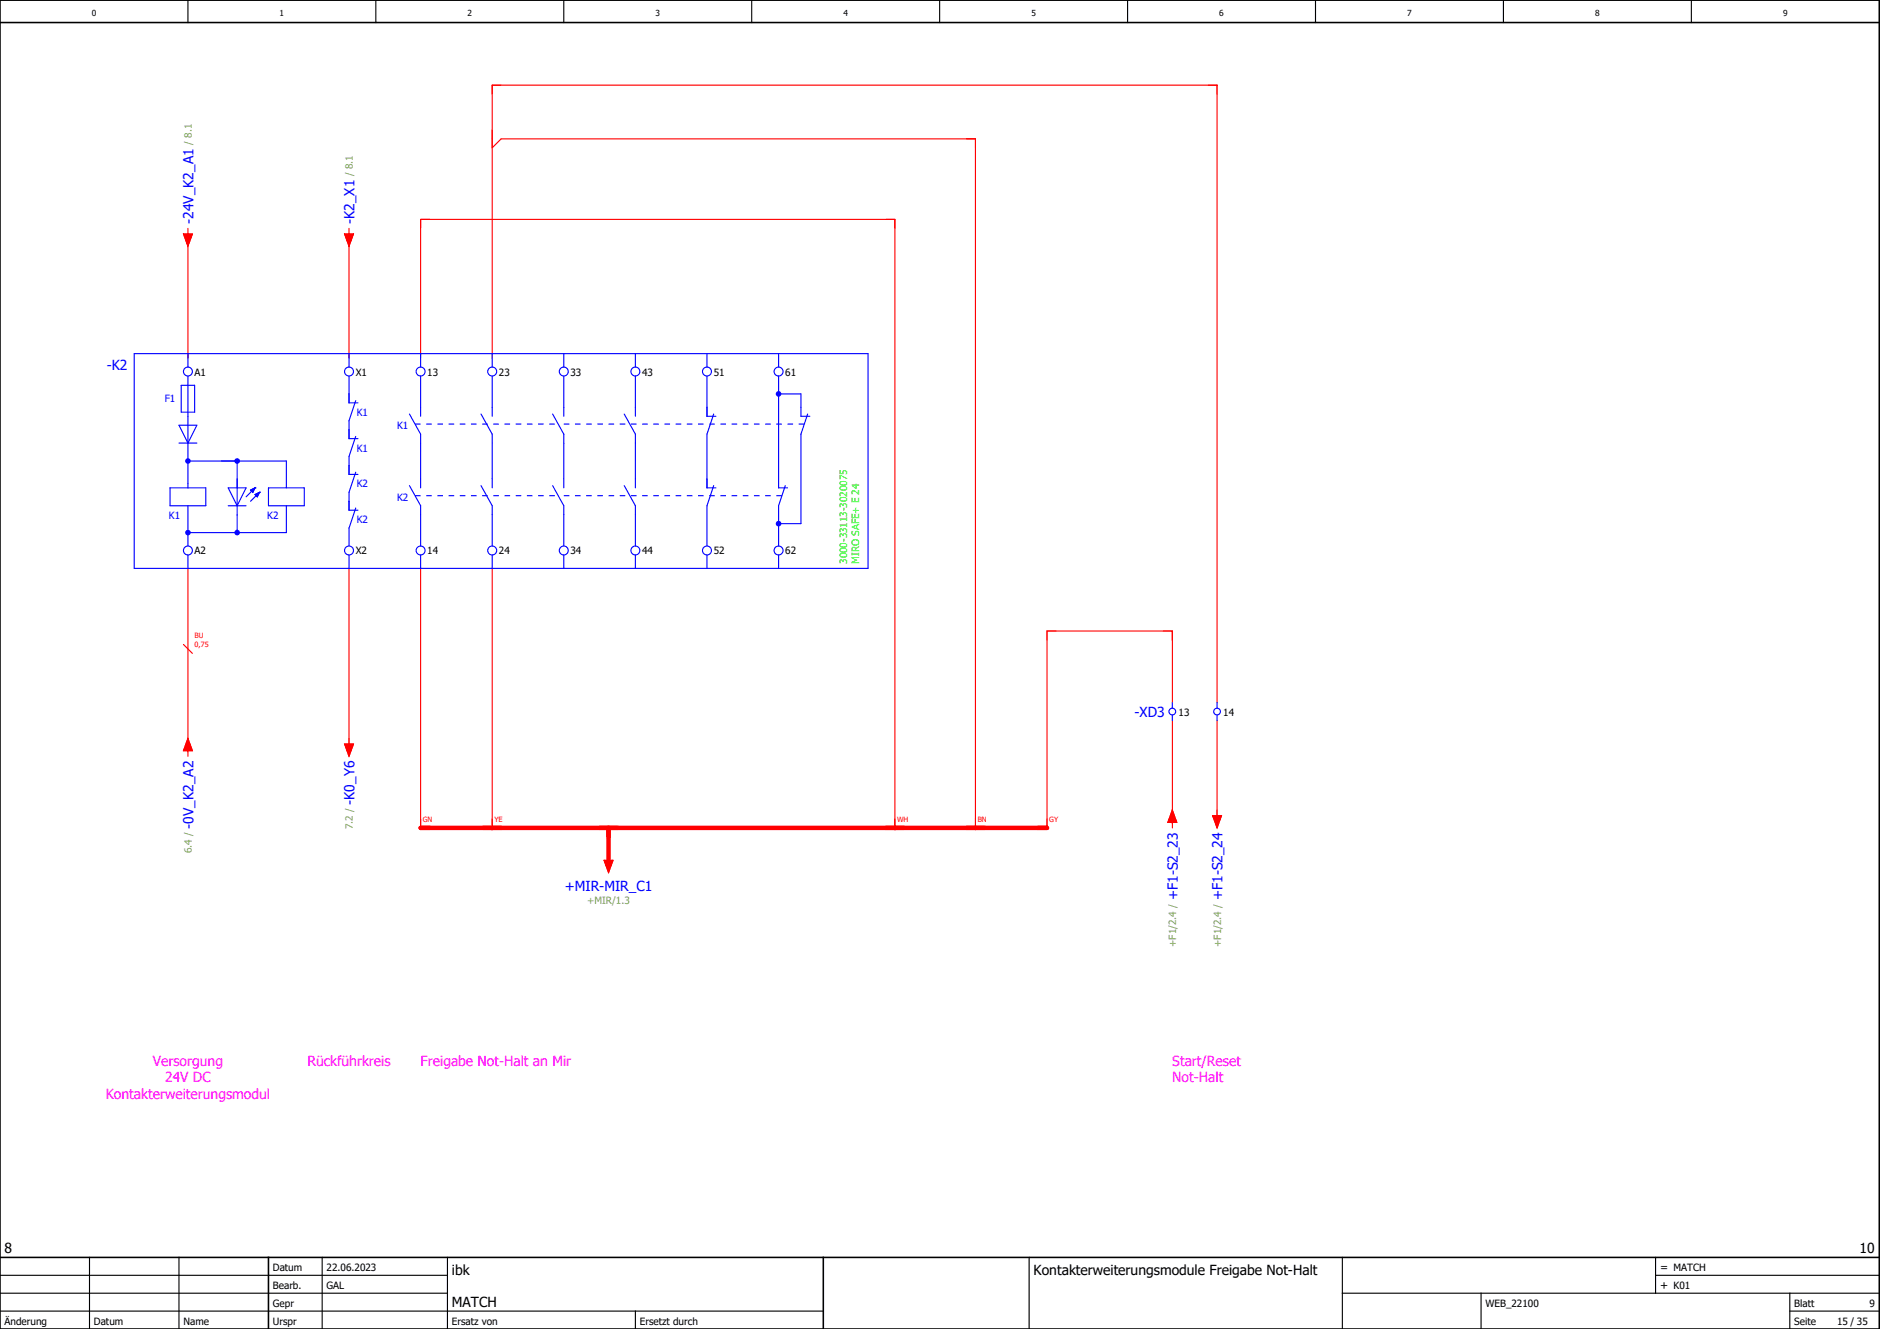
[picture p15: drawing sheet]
<svg xmlns="http://www.w3.org/2000/svg" width="420mm" height="297mm" viewBox="0 0 420 297" stroke-linecap="round" stroke-linejoin="round" font-family="sans-serif">
<defs><g id="words">
<g font-size="3.1" fill="#00f">
<text x="43.2" y="50" transform="rotate(-90 43.2 50)">-24V_K2_A1</text>
<text x="79.2" y="50" transform="rotate(-90 79.2 50)">-K2_X1</text>
<text x="23.9" y="82.6">-K2</text>
<text x="253.6" y="160.3">-XD3</text>
<text x="79.2" y="179.9" transform="rotate(-90 79.2 179.9)">-K0_Y6</text>
<text x="43.2" y="185.2" transform="rotate(-90 43.2 185.2)">-0V_K2_A2</text>
<text x="126.2" y="199.1">+MIR-MIR_C1</text>
<text x="263.2" y="201.3" transform="rotate(-90 263.2 201.3)">+F1-S2_23</text>
<text x="273.2" y="201.3" transform="rotate(-90 273.2 201.3)">+F1-S2_24</text>
</g>
<g font-size="3.1" fill="#f0f">
<text x="34.2" y="238.1">Versorgung</text>
<text x="68.7" y="238.1">Rückführkreis</text>
<text x="94" y="238.1">Freigabe Not-Halt an Mir</text>
<text x="262" y="238.1">Start/Reset</text>
<text x="23.6" y="245.6">Kontakterweiterungsmodul</text>
<text x="36.9" y="241.9">24V DC</text>
<text x="262" y="241.9">Not-Halt</text>
</g>
<g font-size="3.1">
<text x="1" y="280">8</text>
<text x="415.6" y="280">10</text>
<text x="101" y="285">ibk</text>
<text x="231" y="285">Kontakterweiterungsmodule Freigabe Not-Halt</text>
<text x="101" y="292">MATCH</text>
</g>
<g font-size="2.5">
<text x="371" y="284">= MATCH</text>
<text x="371" y="288">+ K01</text>
</g>
<g font-size="2.2" fill="#7ca552">
<text x="42.9" y="32.4" transform="rotate(-90 42.9 32.4)">/ 8.1</text>
<text x="78.9" y="39.4" transform="rotate(-90 78.9 39.4)">/ 8.1</text>
<text x="78.9" y="185.4" transform="rotate(-90 78.9 185.4)">7.2 /</text>
<text x="42.9" y="190.7" transform="rotate(-90 42.9 190.7)">6.4 /</text>
<text x="131.2" y="202">+MIR/1.3</text>
<text x="262.9" y="211.6" transform="rotate(-90 262.9 211.6)">+F1/2.4 /</text>
<text x="272.9" y="211.6" transform="rotate(-90 272.9 211.6)">+F1/2.4 /</text>
</g>
<g font-size="2.2">
<text x="43.5" y="83.9">A1</text>
<text x="79.5" y="83.9">X1</text>
<text x="95.5" y="83.9">13</text>
<text x="111.5" y="83.9">23</text>
<text x="127.5" y="83.9">33</text>
<text x="143.5" y="83.9">43</text>
<text x="159.5" y="83.9">51</text>
<text x="175.5" y="83.9">61</text>
<text x="43.5" y="123.9">A2</text>
<text x="79.5" y="123.9">X2</text>
<text x="95.5" y="123.9">14</text>
<text x="111.5" y="123.9">24</text>
<text x="127.5" y="123.9">34</text>
<text x="143.5" y="123.9">44</text>
<text x="159.5" y="123.9">52</text>
<text x="175.5" y="123.9">62</text>
<text x="263.4" y="159.9">13</text>
<text x="273.4" y="159.9">14</text>
<text x="61" y="284">Datum</text>
<text x="73" y="284">22.06.2023</text>
<text x="61" y="288">Bearb.</text>
<text x="61" y="292">Gepr</text>
<text x="73" y="288">GAL</text>
<text x="332" y="292">WEB_22100</text>
<text x="401" y="292">Blatt</text>
<text x="417.8" y="292">9</text>
<text x="1" y="296">Änderung</text>
<text x="21" y="296">Datum</text>
<text x="41" y="296">Name</text>
<text x="61" y="296">Urspr</text>
<text x="101" y="296">Ersatz von</text>
<text x="143" y="296">Ersetzt durch</text>
<text x="401" y="296">Seite</text>
<text x="410.6" y="296">15 / 35</text>
</g>
<g font-size="2.2" fill="#00f">
<text x="36.8" y="89.9">F1</text>
<text x="79.7" y="92.9">K1</text>
<text x="88.7" y="95.9">K1</text>
<text x="79.7" y="100.9">K1</text>
<text x="79.7" y="108.9">K2</text>
<text x="88.7" y="111.9">K2</text>
<text x="37.7" y="115.9">K1</text>
<text x="59.7" y="115.9">K2</text>
<text x="79.7" y="116.9">K2</text>
</g>
<g font-size="2.2" fill="#0f0">
<text x="189.3" y="126" transform="rotate(-90 189.3 126)">3000-33113-3020075</text>
<text x="192" y="126" transform="rotate(-90 192 126)">MIRO SAFE+ E 24</text>
</g>
<g font-size="1.9">
<text x="20.5" y="3.7">0</text>
<text x="62.5" y="3.7">1</text>
<text x="104.5" y="3.7">2</text>
<text x="146.5" y="3.7">3</text>
<text x="188.5" y="3.7">4</text>
<text x="230.5" y="3.7">5</text>
<text x="272.5" y="3.7">6</text>
<text x="314.5" y="3.7">7</text>
<text x="356.5" y="3.7">8</text>
<text x="398.5" y="3.7">9</text>
</g>
<g font-size="1.6" fill="#f00">
<text x="43.5" y="142.6">BU</text>
<text x="43.5" y="144.5">0,75</text>
<text x="94.5" y="183.7">GN</text>
<text x="110.5" y="183.7">YE</text>
<text x="200.5" y="183.7">WH</text>
<text x="218.5" y="183.7">BN</text>
<text x="234.5" y="183.7">GY</text>
</g>
</g></defs>
<g fill="none" stroke="#000" stroke-width=".25">
<path d="M42 0v5M84 0v5M126 0v5M168 0v5M210 0v5M252 0v5M294 0v5M336 0v5M378 0v5M0 293h184M0 289h100M0 285h100"/>
<path d="M20 281v16M40 281v16M72 281v16M100 281v16M142 293v4M230 281v16M300 289h120M300 281v16M331 289v8M370 285h50M370 281v8M400 293h20"/>
<path d="M400 289v8"/>
</g>
<path d="M0 5h420M0 0h420v297h-420zM0 281h420M60 281v16M184 281v16" fill="none" stroke="#000" stroke-width=".35"/>
<path d="M112 31h106v154M42 54v26M78 54v26M94 80v-31h106v136M110 80v-61h162v138M42 127v41M78 127v40M94 127v58M110 127v58M262 157v-16h-28v44M262 161v23M272 161v22" fill="none" stroke="#f00" stroke-width=".25"/>
<path d="M94 185h140M136 185v8" fill="none" stroke="#f00" stroke-width="1"/>
<g fill="none" stroke="#00f" stroke-width=".25">
<path d="M91.5 92.5l2.5 4.5v12M94 84v9M107.5 92.5l2.5 4.5v12M110 84v9M123.5 92.5l2.5 4.5v12M126 84v9M174 84v25h2M174 88h5v5h2M180.5 92.5l-1.5 4.5v20h-5M91.5 108.5l2.5 4.5v9M107.5 108.5l2.5 4.5v9M123.5 108.5l2.5 4.5v9"/>
<path d="M175.5 108.5l-1.5 4.5v9"/>
</g>
<path d="M92.8 94.8h32M179.8 94.8h-55M92.8 110.8h32M174.7 110.8h-49.9" fill="none" stroke="#00f" stroke-width=".25" stroke-dasharray="1.2 1.2" stroke-linecap="butt"/>
<g fill="#00f">
<circle cx="174" cy="117" r=".63"/>
<circle cx="174" cy="88" r=".62"/>
</g>
<path d="M42 119h22" fill="none" stroke="#00f" stroke-width=".25"/>
<g fill="#00f">
<circle cx="42" cy="119" r=".63"/>
<circle cx="42" cy="103" r=".63"/>
</g>
<path d="M40 95h4l-2 4zM40 99h4M40.5 86.1h3v6h-3zM42 84v9.1M139.5 92.5l2.5 4.5v12M142 84v9M158 84v9h2M159.5 92.5l-1.5 4.5v12h2M42 103h10.5M139.5 108.5l2.5 4.5v9M159.5 108.5l-1.5 4.5v9" fill="none" stroke="#00f" stroke-width=".25"/>
<circle cx="53" cy="119" r=".63" fill="#00f"/>
<path d="M49.5 103h14.5M53 103v6M53 115v4" fill="none" stroke="#00f" stroke-width=".25"/>
<circle cx="53" cy="103" r=".63" fill="#00f"/>
<g fill="none" stroke="#00f" stroke-width=".25">
<path d="M30 79h164v48h-164zM42 79v3M78 79v3M94 79v3M110 79v3M126 79v3M142 79v3M158 79v3M174 79v3M42 93.1v15.9M78 84v6h2M79.5 89.5l-1.5 4.5v4h2"/>
<path d="M79.5 97.5l-1.5 4.5v4h2M38 109h8v4h-8zM42 113v9M51 109h4l-2 4zM51 113h4M53 107v8M56 109.5l1-.5-.5 1zM57 109h.1M57 110.5l1-.5-.5 1zM57 109l-2 2M58 110h.1M58 110l-2 2"/>
<path d="M60 109h8v4h-8zM64 103v6M64 113v6M79.5 105.5l-1.5 4.5v4h2M79.5 113.5l-1.5 4.5v4M42 124v3M78 124v3M94 124v3M110 124v3M126 124v3M142 124v3M158 124v3"/>
<path d="M174 124v3M262 157v1.3M262 159.8v1.2M272 157v1.3M272 159.8v1.2"/>
<circle cx="42" cy="83" r="1"/>
<circle cx="78" cy="83" r="1"/>
<circle cx="94" cy="83" r="1"/>
<circle cx="110" cy="83" r="1"/>
<circle cx="126" cy="83" r="1"/>
<circle cx="142" cy="83" r="1"/>
<circle cx="158" cy="83" r="1"/>
<circle cx="174" cy="83" r="1"/>
<circle cx="42" cy="123" r="1"/>
<circle cx="78" cy="123" r="1"/>
<circle cx="94" cy="123" r="1"/>
<circle cx="110" cy="123" r="1"/>
<circle cx="126" cy="123" r="1"/>
<circle cx="142" cy="123" r="1"/>
<circle cx="158" cy="123" r="1"/>
<circle cx="174" cy="123" r="1"/>
<circle cx="262" cy="159" r=".75"/>
<circle cx="272" cy="159" r=".75"/>
</g>
<g fill="#00f" stroke="#00f" stroke-width=".22">
<path d="M57 110.5l1-.5-.5 1z"/>
<path d="M56 109.5l1-.5-.5 1z"/>
</g>
<g fill="none" stroke="#f00" stroke-width=".25">
<path d="M112 19h-2v2M270 19h2v2M110 29v4l2-2M216 31h2v2M41 52.3h2l-1 2.7zM42 51v1.3M77 52.3h2l-1 2.7zM78 51v1.3M96 49h-2v2M198 49h2v2M41 144l2 2M236 141h-2v2"/>
<path d="M260 141h2v2M42 167.8v1.2M42 165l1 2.8h-2zM77 166.3h2l-1 2.7zM78 165v1.3M94 183v2M110 183v2M135 192.3h2l-1 2.7zM136 191v1.3M200 183v2M218 183v2M234 183v2"/>
<path d="M262 183.8v1.2M262 181l1 2.8h-2zM271 182.3h2l-1 2.7zM272 181v1.3"/>
</g>
<path d="M94 185h2M108 185h4M134 185h4M136 185v2M198 185h4M216 185h4M232 185h2" fill="none" stroke="#f00" stroke-width="1"/>
<g fill="#f00" stroke="#f00" stroke-width=".22">
<path d="M77 166.3h2l-1 2.7z"/>
<path d="M77 52.3h2l-1 2.7z"/>
<path d="M41 52.3h2l-1 2.7z"/>
<path d="M42 165l1 2.8h-2z"/>
<path d="M271 182.3h2l-1 2.7z"/>
<path d="M262 181l1 2.8h-2z"/>
<path d="M135 192.3h2l-1 2.7z"/>
</g>
<use href="#words"/>
</svg>
